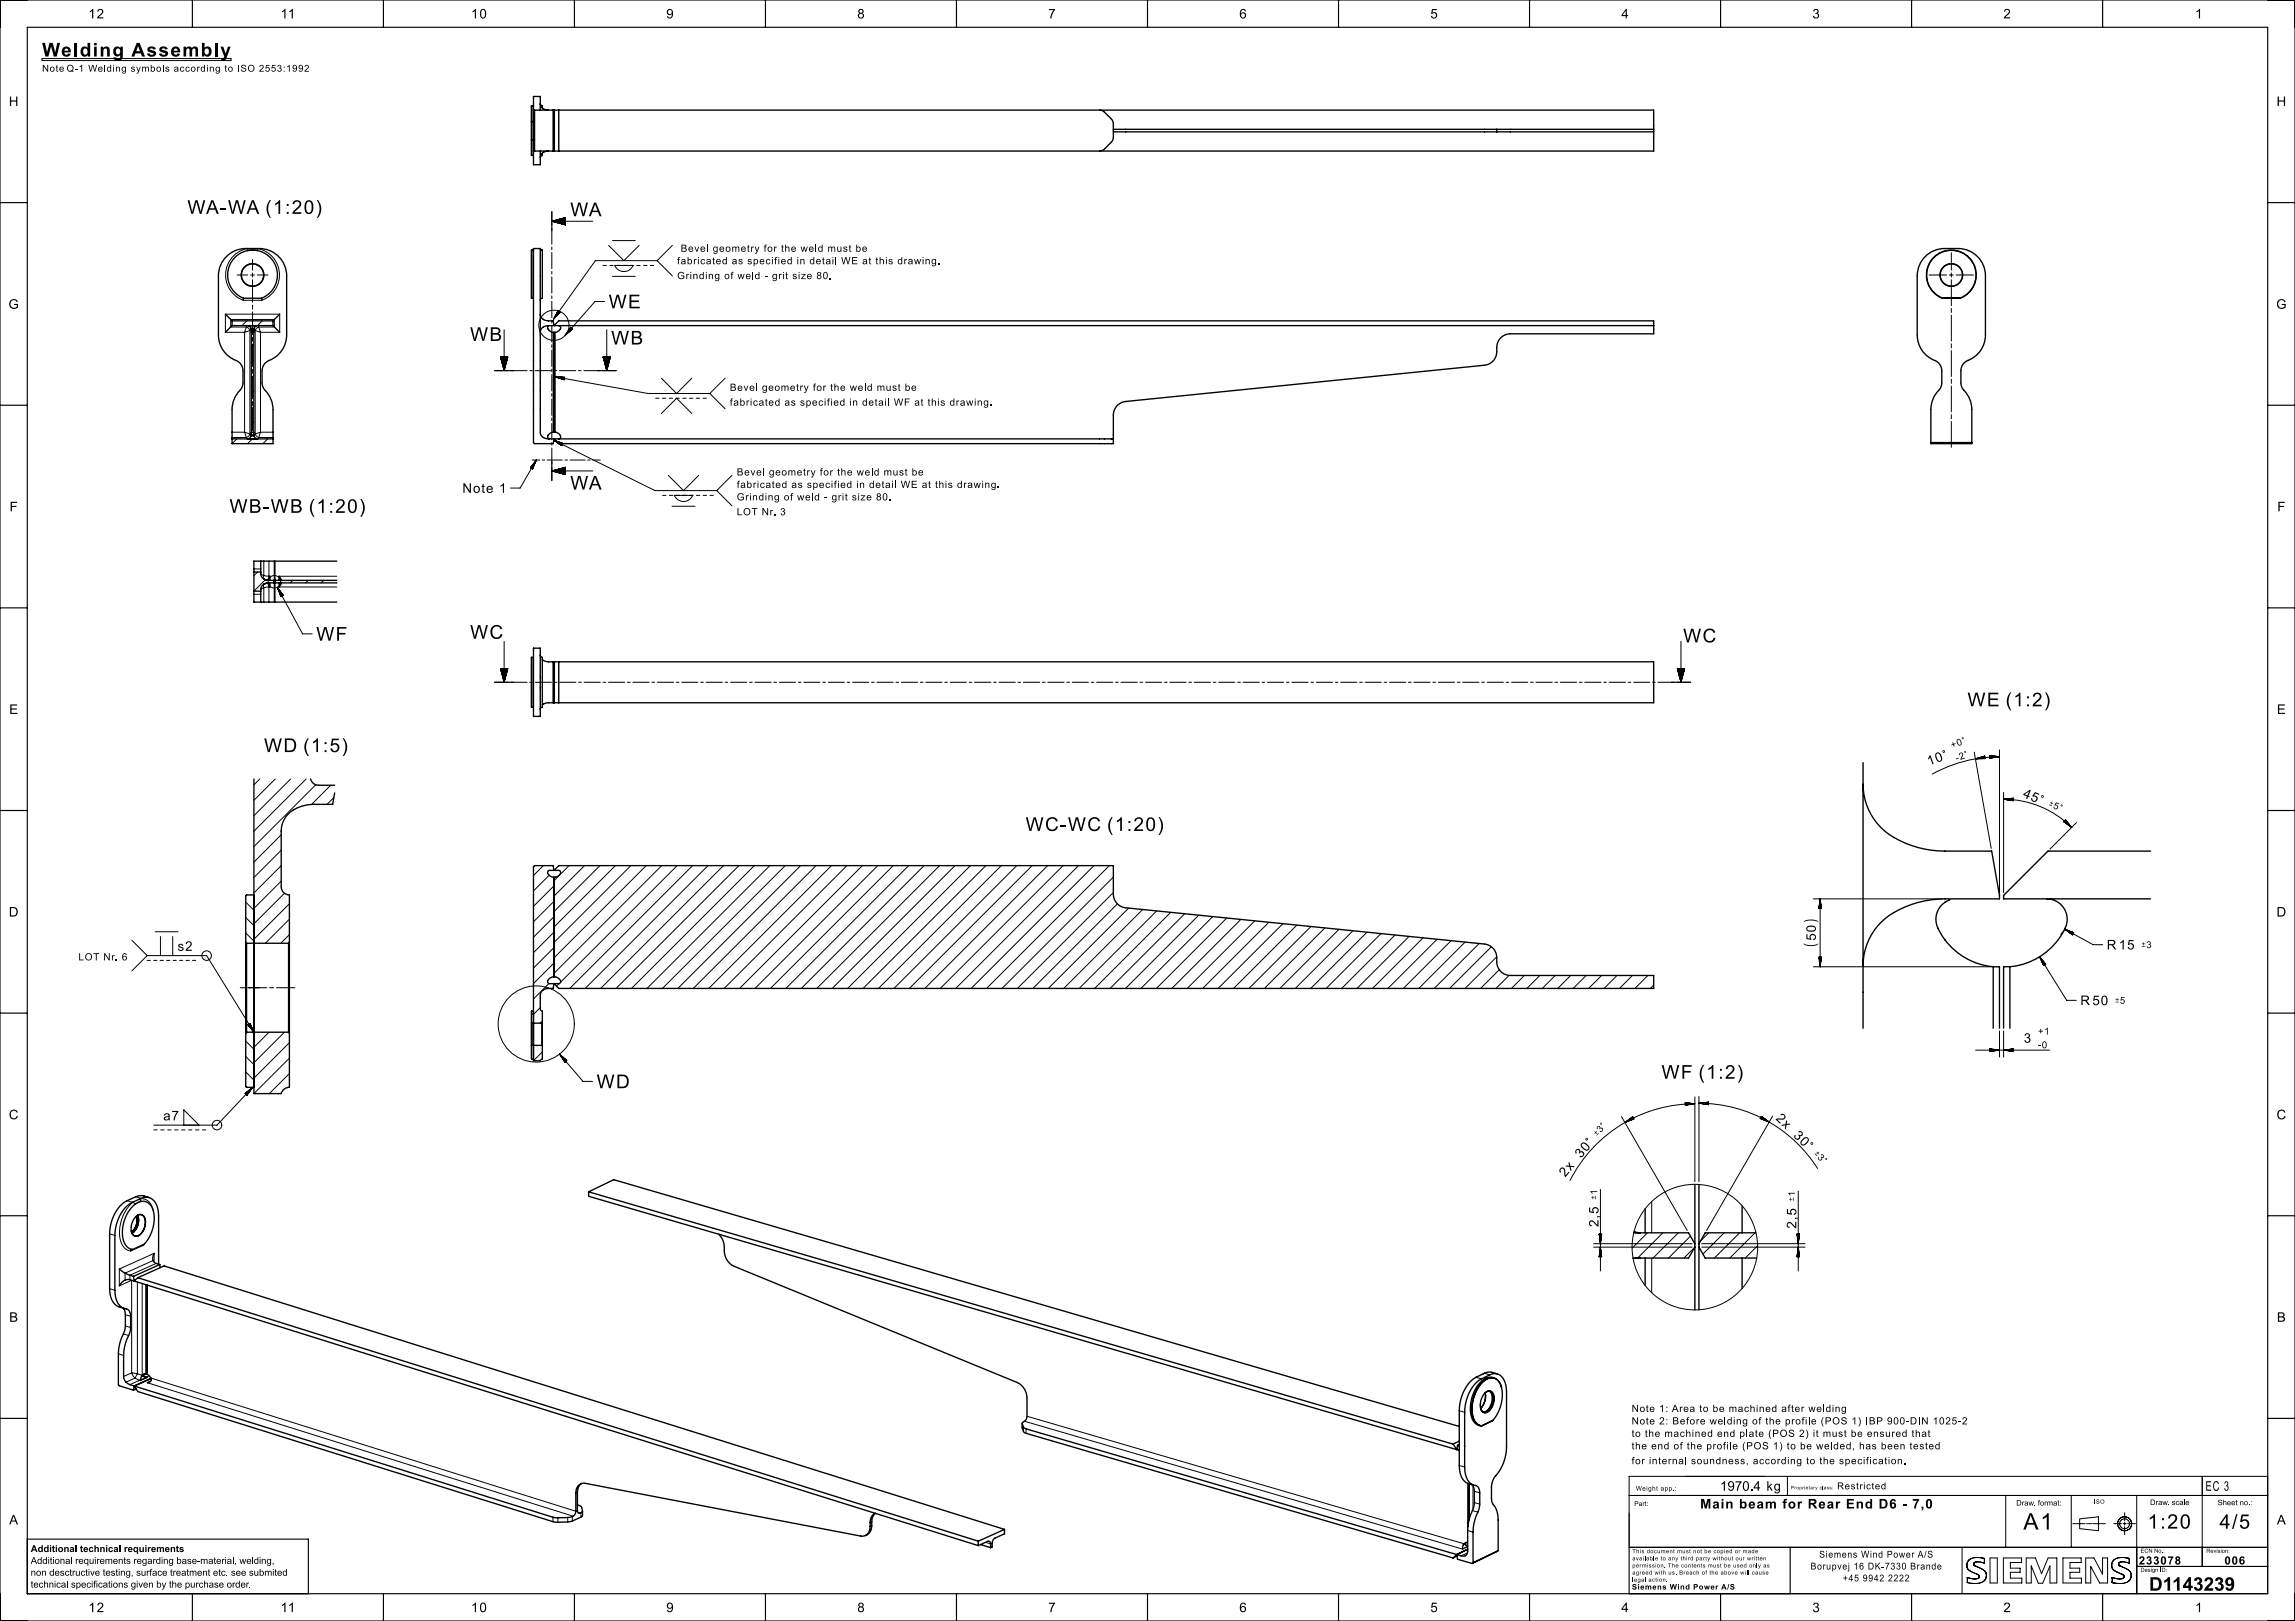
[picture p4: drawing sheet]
<svg xmlns="http://www.w3.org/2000/svg" width="841mm" height="594mm" viewBox="0 0 841 594" stroke-linecap="round" stroke-linejoin="round" font-family="sans-serif">
<defs><g id="words">
<text font-size="8.4" x="741.4" y="560.5">A1</text>
<text font-size="7.5" x="813.3" y="560.2">4/5</text>
<text font-size="7.4" x="787" y="560.1">1:20</text>
<g font-size="7.1">
<text x="172.3" y="234.1">WC</text>
<text x="616.8" y="235.4">WC</text>
<text x="375.8" y="304.5">WC-WC (1:20)</text>
</g>
<g font-size="7">
<text x="15.4" y="20.7">Welding Assembly</text>
<text x="68.7" y="78.4">WA-WA (1:20)</text>
<text x="209" y="79.2">WA</text>
<text x="223" y="113">WE</text>
<text x="172.3" y="124.9">WB</text>
<text x="224" y="126.2">WB</text>
<text x="209" y="179.4">WA</text>
<text x="84.1" y="187.9">WB-WB (1:20)</text>
<text x="115.9" y="234.8">WF</text>
<text x="721" y="258.8">WE (1:2)</text>
<text x="96.8" y="275.6">WD (1:5)</text>
<text x="608.8" y="395.3">WF (1:2)</text>
<text x="218.6" y="398.8">WD</text>
</g>
<text font-size="6.9" x="787.5" y="582.9">D1143239</text>
<g font-size="5">
<text x="808.2" y="546.3">EC 3</text>
<text x="623" y="552.8">Main beam for Rear End D6 - 7,0</text>
</g>
<g font-size="4.9">
<text x="32.4" y="6.8">12</text>
<text x="102.8" y="6.8">11</text>
<text x="172.6" y="6.8">10</text>
<text x="244.1" y="6.8">9</text>
<text x="314.1" y="6.8">8</text>
<text x="384.1" y="6.8">7</text>
<text x="454.1" y="6.8">6</text>
<text x="524.1" y="6.8">5</text>
<text x="594.1" y="6.8">4</text>
<text x="664.1" y="6.8">3</text>
<text x="734.1" y="6.8">2</text>
<text x="804.4" y="6.8">1</text>
<text x="3.2" y="38.9">H</text>
<text x="834.2" y="38.9">H</text>
<text x="3.1" y="113.2">G</text>
<text x="834.1" y="113.2">G</text>
<text x="169.4" y="180.6">Note 1</text>
<text x="3.5" y="187.4">F</text>
<text x="834.5" y="187.4">F</text>
<text x="3.4" y="261.6">E</text>
<text x="834.4" y="261.6">E</text>
<text x="706.9" y="280.6" transform="rotate(-20 706.9 280.6)">10</text>
<text x="741" y="292" transform="rotate(23 741 292)">45</text>
<text x="3.2" y="335.9">D</text>
<text x="834.2" y="335.9">D</text>
<text x="772" y="347.9">R 15</text>
<text x="65" y="348.4">s2</text>
<text x="762.3" y="368.3">R 50</text>
<text x="741.6" y="382.1">3</text>
<text x="3.2" y="410.2">C</text>
<text x="59.6" y="410.5">a7</text>
<text x="650.5" y="410.1" transform="rotate(44 650.5 410.1)">2x</text>
<text x="834.2" y="410.2">C</text>
<text x="656.9" y="416.4" transform="rotate(44 656.9 416.4)">30</text>
<text x="579.3" y="424.6" transform="rotate(-50 579.3 424.6)">30</text>
<text x="573.5" y="431.5" transform="rotate(-50 573.5 431.5)">2x</text>
<text x="585.8" y="449.6" transform="rotate(-90 585.8 449.6)">2,5</text>
<text x="658.3" y="450.2" transform="rotate(-90 658.3 450.2)">2,5</text>
<text x="3.4" y="484.4">B</text>
<text x="834.4" y="484.4">B</text>
<text x="630.3" y="546.3">1970.4 kg</text>
<text x="3.4" y="558.6">A</text>
<text x="834.4" y="558.6">A</text>
<text x="32.4" y="590.8">12</text>
<text x="102.8" y="590.8">11</text>
<text x="172.6" y="590.8">10</text>
<text x="244.1" y="590.8">9</text>
<text x="314.1" y="590.8">8</text>
<text x="384.1" y="590.8">7</text>
<text x="454.1" y="590.8">6</text>
<text x="524.1" y="590.8">5</text>
<text x="594.1" y="590.8">4</text>
<text x="664.1" y="590.8">3</text>
<text x="734.1" y="590.8">2</text>
<text x="804.4" y="590.8">1</text>
</g>
<g font-size="4.4">
<text x="712.6" y="278.5" transform="rotate(-20 712.6 278.5)">°</text>
<text x="746.7" y="294.4" transform="rotate(23 746.7 294.4)">°</text>
<text x="583.3" y="419.9" transform="rotate(-50 583.3 419.9)">°</text>
<text x="661.3" y="420.7" transform="rotate(44 661.3 420.7)">°</text>
</g>
<g font-size="4.2">
<text x="783.7" y="573.3">233078</text>
<text x="815.1" y="573.3">006</text>
</g>
<g font-size="3.7">
<text x="249.3" y="92.3">Bevel geometry for the weld must be</text>
<text x="248.1" y="96.8">fabricated as specified in detail WE at this drawing.</text>
<text x="248.1" y="102.3">Grinding of weld - grit size 80.</text>
<text x="267.5" y="143.2">Bevel geometry for the weld must be</text>
<text x="267.5" y="148.7">fabricated as specified in detail WF at this drawing.</text>
<text x="270" y="174.2">Bevel geometry for the weld must be</text>
<text x="270" y="178.8">fabricated as specified in detail WE at this drawing.</text>
<text x="270" y="183.4">Grinding of weld - grit size 80.</text>
<text x="270" y="188.8">LOT Nr. 3</text>
<text x="28.7" y="351.9">LOT Nr. 6</text>
<text x="597.9" y="517.4">Note 1: Area to be machined after welding</text>
<text x="597.9" y="522">Note 2: Before welding of the profile (POS 1) IBP 900-DIN 1025-2</text>
<text x="597.9" y="526.5">to the machined end plate (POS 2) it must be ensured that</text>
<text x="597.9" y="531.1">the end of the profile (POS 1) to be welded, has been tested</text>
<text x="597.9" y="536.5">for internal soundness, according to the specification.</text>
</g>
<g font-size="3.6">
<text x="15.4" y="26.3">NoteQ-1 Welding symbols according to ISO 2553:1992</text>
<text x="666.6" y="570.8">Siemens Wind Power A/S</text>
</g>
<g font-size="3.5">
<text x="715.3" y="274.3" transform="rotate(-20 715.3 274.3)">+0</text>
<text x="717" y="279" transform="rotate(-20 717 279)">-2</text>
<text x="746.8" y="379.1">+1</text>
<text x="746.8" y="384.1">-0</text>
<text x="673.1" y="545.8">Restricted</text>
<text x="11.3" y="568.7">Additional technical requirements</text>
<text x="11.3" y="573.1">Additional requirements regarding base-material, welding,</text>
<text x="663.5" y="575.1">Borupvej 16 DK-7330 Brande</text>
<text x="11.3" y="577.4">non desctructive testing, surface treatment etc. see submited</text>
<text x="11.3" y="581.8">technical specifications given by the purchase order.</text>
<text x="675.3" y="579.5">+45 9942 2222</text>
</g>
<g font-size="3.1">
<text x="719.5" y="272.7" transform="rotate(-20 719.5 272.7)">°</text>
<text x="720.4" y="277.7" transform="rotate(-20 720.4 277.7)">°</text>
<text x="750.5" y="295.4" transform="rotate(23 750.5 295.4)">±5°</text>
<text x="784.7" y="347.4">±3</text>
<text x="775" y="367.8">±5</text>
<text x="585.4" y="416.6" transform="rotate(-50 585.4 416.6)">±3°</text>
<text x="664.5" y="423.1" transform="rotate(44 664.5 423.1)">±3°</text>
<text x="585.3" y="439.6" transform="rotate(-90 585.3 439.6)">±1</text>
<text x="657.8" y="440.2" transform="rotate(-90 657.8 440.2)">±1</text>
</g>
<g font-size="2.8">
<text x="738.8" y="551.7">Draw. format:</text>
<text x="787.9" y="551.5">Draw. scale</text>
<text x="812.6" y="551.6">Sheet no.:</text>
<text x="598" y="582.5">Siemens Wind Power A/S</text>
</g>
<g font-size="2.4">
<text x="598.9" y="551.9">Part:</text>
<text x="599.5" y="546.3">Weight app.:</text>
</g>
<g font-size="2.1">
<text x="767" y="551">ISO</text>
<text x="598.2" y="569.2">This document must not be copied or made</text>
<text x="784.4" y="569">ECN No.:</text>
<text x="808.5" y="569">Revision:</text>
<text x="598.2" y="571.8">available to any third party without our written</text>
<text x="598.2" y="574.4">permission. The contents must be used only as</text>
<text x="784.4" y="576">Design ID:</text>
<text x="598.2" y="577">agreed with us. Breach of the above will cause</text>
<text x="598.2" y="579.6">legal action.</text>
</g>
<text font-size="1.7" x="656.2" y="545.8">Proprietary class:</text>
</g></defs>
<g fill="none" stroke="#000" stroke-width=".37">
<path d="M15.4 21.5h69.2v.7h-69.2zM202.2 77.6v3M206.6 79.9h.6M207 79.8h.2M90.8 91.8l-.1-.7a9.9 9.9 0 0 0-8 8.8 9.9 9.9 0 0 0 6.4 10.1h6.9a9.9 9.9 0 0 0 6.4-10.1 9.9 9.9 0 0 0-8-8.8l-.1 .7M92.5 95.1v3.9M202.2 81.6v.9M202.2 83.5v6M202.2 90.5v1M202.2 92.5v6M202.2 99.5v1M202.2 81.1h15"/>
<path d="M202.2 81.1l5-1.4v2.7zM202.4 81.1h4.8M202.4 81h4.8M202.8 81.2h4.4M202.8 80.9h4.4M203.2 81.3h4M203.2 80.8h4M203.5 81.4h3.7M203.5 80.7h3.7M203.9 81.5h3.3M203.9 80.6h3.3M204.1 80.6h3.1"/>
<path d="M204.3 81.6h2.9M204.5 81.7h2.7M204.5 80.5h2.7M204.9 81.8h2.3M204.9 80.4h2.3M205.2 81.9h2M205.2 80.3h2M205.6 82h1.6M205.6 80.2h1.6M205.8 80.1h1.4M206 82.1h1.2M206.2 82.1h1"/>
<path d="M206.2 80h1M206.6 82.2h.6M207 82.3h.2M221 97.3h1.2M223 89.9l5.6 5.6 5.6-5.6M223.4 97.3h1.3M224.4 88.2h8.4M232.1 97.3h-6.8a3.6 3.6 0 0 0 3.3 2.2 3.6 3.6 0 0 0 3.4-2.2M233.4 97.3h1.2M235.8 97.3h1.3M238.3 97.3h1.3M240.8 95.5h-22.6l-15.4 21.5"/>
<path d="M240.8 95.5l5.6 5.6M246.4 89.9l-5.6 5.6M715.1 92.6v6.4M86.9 100.8h3.9M90.3 119.8l-.7 2M90.3 119.8l.5 .3 .8 1M90.3 119.8h-5.8v-2.7h16v2.7h-5.7M90.4 117.6l-1.7 1.7M90.6 119.3l-.3 .5M91.8 100.8h1.5M92.5 100v1.5M92.5 102.5v8.3"/>
<path d="M92.5 111.8v1.5M92.5 114.3v8.3M94.3 100.8h3.9M94.5 119.3l.3 .5M94.8 119.8l.7 2M94.8 119.8l-.6 .3-.7 1M96.1 117.6l-1.7 1.7M100 119.3h.1M202.2 101.5v5.9M202.2 108.4v1M202.2 110.4v6M202.2 117.4v1"/>
<path d="M202.2 119.4v5.9M204.5 113.9l.7 .5M204.5 113.9l-1.7 3.1M204.5 113.9l-.2 .4M204.5 114l-.6 1M204.6 114l-1.1 1.6M204.8 114.1l-1.6 2.2M204.9 114.2l-1.8 2.5M205 114.3l-1.7 2.1M205 114.3l-1.1 1.6M205.1 114.3l-.7 1M205.2 114.4l-.3 .3"/>
<path d="M205.2 114.4l-2.4 2.6M209.1 119.9l.7 .6M209.1 119.9l-2 3M209.1 119.9l-.2 .4M209.2 120l-.8 .9M221.5 110.5h-3.5l-10.9 12.4M224.4 101.3h8.4M706.9 100.8h6.4M714.3 100.8h1.5M715.1 100v1.5M715.1 102.5v9.5M715.1 113v1.5"/>
<path d="M715.1 115.5v9.5M716.8 100.8h6.4M89.6 121.8h-7v-6.7h19.9v6.7h-7M89.6 121.8v36.6M91.6 121.1l-2 .7M91.6 121.1v37.9M92.1 120.8l-.5 .3M92.5 123.6v1.5M92.5 126.1v8.3M92.5 135.4v1.5M92.5 137.9v8.2M93 120.8l.5 .3"/>
<path d="M93 137.6l-.9 1M93 132l-.9 .9M93 126.3l-.9 1M93.5 121.1l2 .7M93.5 121.1v37.9M95.5 121.8v36.6M181.2 135.8h3M183.4 130.8h2.7M183.4 130.8l1.3 5M183.4 130.8v.1M183.5 130.8v.5M183.6 130.8v.9"/>
<path d="M183.7 130.8v1.2M183.8 130.8v1.4M183.8 130.8l.1 1.8M183.9 130.8l.1 2.2M184 130.8l.1 2.6M184.1 130.8l.1 2.9M184.2 130.8v3.1M184.3 130.8v3.5M184.4 130.8v3.9M184.5 130.8v4.3M184.6 130.8v4.6M184.7 130.8v4.8"/>
<path d="M184.7 120.8v15M184.9 130.8l-.1 4.6M185 130.8l-.1 4.3M185.1 130.8l-.1 3.9M185.1 130.8v3.5M185.2 135.8h1M185.2 130.8v3.3M185.3 130.8v2.9M185.4 130.8v2.6M185.6 130.8l-.1 2.2M185.7 130.8l-.1 1.8M185.7 130.8v1.4"/>
<path d="M185.8 130.8v1.2M185.9 130.8v.9M186 130.8v.5M186.1 130.8v.1M186.1 130.8l-1.4 5M187.2 135.8h5.9M194.1 135.8h1M196.1 135.8h6M202.2 126.3v1M202.2 128.3v6M202.2 135.3v1M202.2 137.3v5.9"/>
<path d="M203 135.8h1M203.4 138.1l34.1 6.1h22.6M203.4 138.1l3.3 1.1 .2-1M203.4 138.1l3.5 .1M203.4 138.1l3.4 .6M204.1 138.1l2.7 .5M204.5 138.4l2.3 .5-1.9-.3M204.9 138.2l2 .2-1.2-.2M205 135.8h6M205.6 138.8l1.2 .2M206.1 138.2l.8 .1M206.3 139l.4 .1"/>
<path d="M206.9 138.2v.1M209.2 121.1l.5-.6-.8 .8M209.3 120.1l-1.3 1.5M209.3 120.1l-1.5 1.8M209.4 120.2l-2 2.3M209.5 120.3l-1.8 2M209.6 120.4l-1.3 1.4M209.8 120.5v.1M209.8 120.5l-2.7 2.4M212 135.8h1M213.9 135.8h6M220.9 135.8h1"/>
<path d="M221 130.8h2.7l-1.4 5zM221 130.8l.1 .3M221.1 130.8l.1 .7M221.2 130.8l.1 1M221.3 130.8l.1 1.4M221.4 130.8v1.6M221.5 130.8v2M221.6 130.8v2.4M221.7 130.8v2.7M221.8 130.8v3.1M221.9 130.8v3.3M221.9 130.8l.1 3.7"/>
<path d="M222 130.8l.1 4.1M222.1 130.8l.1 4.5M222.2 130.8l.1 4.8M222.3 120.8v15M222.4 130.8v4.8M222.5 130.8v4.5M222.6 130.8v4.1M222.7 130.8v3.7M222.8 130.8v3.3M222.9 135.8h2.9M222.9 130.8l-.1 3.1M223 130.8v2.7"/>
<path d="M223.1 130.8v2.4M223.2 130.8v2M223.3 130.8v1.6M223.4 130.8l-.1 1.4M223.5 130.8l-.1 1M223.6 130.8l-.1 .7M223.7 130.8l-.1 .3M242.3 138.6l5.6 5.6 5.6-5.6M265.7 138.6l-5.6 5.6M715.1 126v1.5M715.1 128.5v9.5M715.1 139v1.5"/>
<path d="M85 158.4h4.6M89.6 158.4l2 .6M89.6 158.4l.7 1.9M91.6 159l.5 .3M91.6 159l-.3 .6-1 .7M92.5 147.1v1.5M92.5 149.6v8.3M93 154.6l-.9 .9M93 149l-.9 .9M93 143.3l-.9 .9M93.5 159l.7 1.1 .6 .2M93.5 159l-.5 .3"/>
<path d="M95.5 158.4l-2 .6M95.5 158.4l-.7 1.9M95.5 158.4h4.5M202.2 144.2v1M202.2 146.2v6M202.2 153.2v1M202.2 155.2v5.9M240.3 145.9h1.2M242.3 151.5l5.6-5.6 5.6 5.6M242.8 145.9h1.2M245.2 145.9h1.3M247.7 145.9h1.3"/>
<path d="M250.2 145.9h1.2M252.7 145.9h1.2M255.1 145.9h1.3M257.6 145.9h1.3M260.1 144.2l5.6 5.6M715.1 141.5v9.4M715.1 151.9v1.5M715.1 154.4v9.5M85 160.3h5.3M86.8 160.8l-1.8 1.8M90.3 160.3l.3 .5M92.4 160.8l-1.7 1.8"/>
<path d="M94.8 160.3l-.3 .5M94.8 160.3h5.2M98.1 160.8l-1.7 1.8M194.6 171l-.2 .4M195 168.6h2.8M195.1 170.4l-.6 1M195.2 171.8h.1M195.5 171.1l-.4 .7M195.8 170.4l-.8 1.3M195.8 169.5l-1.2 2 .8-1.4M195.9 170l-.9 1.7M196.2 169.3l-1.3 2.4"/>
<path d="M196.3 168.9l-1.6 2.7M196.5 168.6l-5.9 10.2h-3.5M196.5 168.6l-2.1 2.8M196.5 168.6l-1.3 3.2-.8-.4M198.7 168.6h.9M200.5 168.6h5.6M202.2 162.1v1M202.2 164.1v6M202.2 171.1v1M202.2 173.1v3M202.2 172.6h15M202.2 172.6l5 1.3"/>
<path d="M202.4 172.5h4.8M202.6 172.7h4.6M202.8 172.4h4.4M202.9 161.3l37.1 18.5h22.6M202.9 161.3l3 2M202.9 161.3l3.4 1.2M203 172.8h4.2M203.2 172.3h4M203.3 161.4l2.8 1.4M203.4 172.9h3.8M203.4 172.3h3.8M203.5 172.9h3.7"/>
<path d="M203.6 161.8l2.4 1.2M203.7 161.6l2.4 1.1M203.7 172.2h3.5M203.9 173h3.3M204.1 172.1h3.1M204.2 162.2l1.8 .9M204.3 173.1h2.9M204.4 161.8l1.8 .9M204.5 172h2.7M204.7 173.2h2.5M204.9 162.6l1 .6M204.9 171.9h2.3"/>
<path d="M205.1 173.3h2.1M205.1 171.8h2.1M205.1 162.1l1.1 .5M205.2 173.4h2M205.4 171.7h1.8M205.5 163.1l.4 .1M205.6 173.5h1.6M205.8 171.6h1.4M205.8 163.3h.1M205.9 162.3l.4 .2M206 173.6h1.2M206.2 171.5h1"/>
<path d="M206.3 162.5l-.4 .8M206.4 173.7h.8M206.6 171.4h.6M206.8 173.8h.4M206.8 171.4h.4M207 173.8h.2M207 168.6h1M207.1 171.3h.1M207.2 171.2v2.7M207.2 171.2l-5 1.4M208.9 168.6h5.5M215.4 168.6h.9"/>
<path d="M217.2 168.6h2.8M244.9 174.2l5.6 5.6 5.6-5.6M262.6 179.8l5.6 5.6M268.2 174.2l-5.6 5.6M242.8 181.5h1.3M245.3 181.5h1.2M246.3 185.5h8.4M253.8 181.5a3.6 3.6 0 0 1-3.3 2.3 3.6 3.6 0 0 1-3.4-2.3h6.9M255.2 181.5h1.2M257.7 181.5h1.2M260.2 181.5h1.2M93 217.8h2.5"/>
<path d="M93 208.5h2.5M94.4 209.6l-1.4 1.4M95.5 210.2l1.2 .7M96.7 210.9v1.3M96.7 214.1v1.3M96.7 215.4l-1.2 .6M96.7 210.9l1.8 .3M96.7 205.6v5.3M96.7 215.4v5.2M97.3 212.4l-4.3 4.2M98.5 211.2v.6M98.5 214.5v.6"/>
<path d="M98.5 215.1l-1.8 .3M98.5 205.6v5.6M98.5 215.1v5.5M98.5 211.2h.5v1.5M99 213.6v1.5h-.5M101.6 215.2l9.3 17.1h3.5M101.6 215.2l1.3 3.3M101.6 215.2l2.1 2.9M101.8 215.6l1.4 2.7M101.9 215.5l1.5 2.8M102.1 216.3l1 2.1M102.3 215.1h21.1"/>
<path d="M102.3 211.2h21.1M102.3 216.2l1.1 2M102.3 217l.7 1.4M102.6 217.8l.4 .7M102.8 216.8l.7 1.4M102.9 218.5h.1M103.2 217.4l.4 .7M103.7 218.1h.1M103.7 218.1l-.8 .4M107.3 212.7l-.9 .9M112.9 212.7l-.9 .9M118.6 212.7l-.9 .9"/>
<path d="M123.4 213.5l-.1 .1M184.7 235v15M616 235v15M181.2 250h3M183.4 245h2.7M183.4 245l1.3 5M183.4 245v.1M183.5 245v.5M183.6 245v.8M183.7 245v1.2M183.8 245v1.4M183.8 245l.1 1.8"/>
<path d="M183.9 245l.1 2.2M184 245l.1 2.5M184.1 245l.1 2.9M184.2 245v3.1M184.3 245v3.5M184.4 245v3.9M184.5 245v4.3M184.6 245v4.6M184.7 245v4.8M184.9 245l-.1 4.6M185 245l-.1 4.3M185.1 245l-.1 3.9"/>
<path d="M185.1 245v3.5M185.2 250h1M185.2 245v3.3M185.3 245v2.9M185.4 245v2.5M185.6 245l-.1 2.2M185.7 245l-.1 1.8M185.7 245v1.4M185.8 245v1.2M185.9 245v.8M186 245v.5M186.1 245v.1"/>
<path d="M186.1 245l-1.4 5M187.2 250h6M194.2 250h1M196.1 250h6M203.1 250h1M205.1 250h6M212 250h1M214 250h6M221 250h1M223 250h5.9M229.9 250h1M231.9 250h6"/>
<path d="M238.9 250h1M240.9 250h5.9M247.8 250h1M249.8 250h6M256.8 250h1M258.8 250h5.9M265.7 250h1M267.7 250h6M274.7 250h.9M276.6 250h6M283.6 250h1M285.6 250h5.9"/>
<path d="M292.5 250h1M294.5 250h6M301.5 250h1M303.5 250h5.9M310.4 250h1M312.4 250h6M319.4 250h1M321.4 250h5.9M328.3 250h1M330.3 250h6M337.3 250h1M339.2 250h6"/>
<path d="M346.2 250h1M348.2 250h6M355.1 250h1M357.1 250h6M364.1 250h1M366.1 250h5.9M373 250h1M375 250h6M382 250h1M384 250h5.9M390.9 250h1M392.9 250h6"/>
<path d="M399.9 250h1M401.9 250h5.9M408.8 250h1M410.8 250h6M417.8 250h.9M419.7 250h6M426.7 250h1M428.7 250h5.9M435.6 250h1M437.6 250h6M444.6 250h1M446.6 250h5.9"/>
<path d="M453.5 250h1M455.5 250h6M462.5 250h1M464.5 250h5.9M471.4 250h1M473.4 250h6M480.4 250h1M482.3 250h6M489.3 250h1M491.3 250h6M498.2 250h1M500.2 250h6"/>
<path d="M507.2 250h1M509.2 250h5.9M516.1 250h1M518.1 250h6M525.1 250h1M527.1 250h5.9M534 250h1M536 250h6M543 250h1M545 250h5.9M551.9 250h1M553.9 250h6"/>
<path d="M560.9 250h.9M562.8 250h6M569.8 250h1M571.8 250h5.9M578.7 250h1M580.7 250h6M587.7 250h1M589.7 250h5.9M596.6 250h1M598.6 250h6M605.6 250h1M607.6 250h5.9"/>
<path d="M614.5 250h1M614.6 245h2.7M614.6 245l1.4 5M614.7 245v.1M614.7 245v.3M614.8 245v.7M614.9 245v1M615 245v1.4M615.1 245v1.8M615.2 245v2M615.2 245l.1 2.4M615.3 245l.1 2.7"/>
<path d="M615.4 245l.1 3.1M615.5 245l.1 3.5M615.6 245v3.7M615.7 245v4.1M615.8 245v4.4M615.9 245v4.8M616.1 245v4.6M616.2 245l-.1 4.4M616.3 245l-.1 4.1M616.4 245l-.1 3.7M616.5 245l-.1 3.3M616.5 250h3"/>
<path d="M616.5 245v2.9M616.6 245v2.7M616.7 245v2.4M616.9 245l-.1 2M617 245l-.1 1.6M617.1 245l-.1 1.2M617.1 245v.8M617.2 245v.7M617.3 245v.3M617.3 245l-1.3 5M723.5 275.6l6.2 35.3M723.9 278.1l-7.5 1.9-4.8 1.9-3.5 1.8"/>
<path d="M724.3 278l3-.5-3.4 .6M726.6 278l.8-.1-1.6 .1M726.9 277.2l.4-.1-1.2 .3M727.3 277.3l-1.5 .2M727.3 277.4l-2.3 .3M727.4 277.6l-2.7 .4M727.4 277.7l-2 .3M727.4 278h.1M727.4 278l-3.5 .1M727.4 278l-.1-.9-3.4 1M729.2 277.2h2.4M729.2 276.9h.1"/>
<path d="M729.6 277.8h-.4M730 277h-.8l1.6 .1M730.8 277.6l-1.6 .1h.8M731.6 277.5l-2.4 .1M731.9 277.2l-2.7 .1M732.7 277.3l-4.9 .2-3.9 .6M732.7 277.3l-3.5-.4v.9M732.7 277.3l-3.5 .5M732.7 277.3l-3.5 .1h3.1M732.7 274.8v52.3M95.2 285.5l-2.2 2.1M100.9 285.5l-7.9 7.8"/>
<path d="M106.5 285.5l-13.5 13.4M112.2 285.5l-19.2 19.1M115.7 287.6l-22.7 22.6M121.2 287.7l-7.1 7.1M122.3 292.3l-2.4 2.4M734.2 292.9a35.3 35.3 0 0 1 24.9 10.3M734.2 290.4v36.7M734.2 292.9l3.5 .5M734.2 292.9l3.5 .1M734.6 292.8l3.1 .1M735 293l2.7 .1M735.4 292.8h2.3"/>
<path d="M735.8 293.1l1.9 .2-1.2-.1M736.5 292.6l1.2 .1h-1.9M736.9 293.3h.8M737.3 292.5l.4 .1M737.7 293.4h.1M737.7 292.5v.9M737.7 292.5l-3.5 .4M103 317.2l-10 10M103 311.5l-10 10M103 305.9l-10 10M199.1 317.2l-3.6 3.6M208.5 317.2l-5.4 5.4"/>
<path d="M214.2 317.2l-11.1 11.1M219.9 317.2l-16.8 16.7M225.5 317.2l-22.4 22.4M231.2 317.2l-28.1 28M236.8 317.2l-33.7 33.7M242.5 317.2l-39.4 39.3M248.1 317.2l-42.7 42.7M253.8 317.2l-45 45M259.5 317.2l-45 45M265.1 317.2l-45 45M270.8 317.2l-45 45M276.4 317.2l-45 45"/>
<path d="M282.1 317.2l-45 45M287.7 317.2l-45 45M293.4 317.2l-45 45M299 317.2l-45 45M304.7 317.2l-45 45M310.4 317.2l-45 45M316 317.2l-45 45M321.7 317.2l-45 45M327.3 317.2l-45 45M333 317.2l-45 45M338.6 317.2l-45 45M344.3 317.2l-45 45"/>
<path d="M350 317.2l-45 45M355.6 317.2l-45 45M361.3 317.2l-45 45M366.9 317.2l-45 45M372.6 317.2l-45 45M378.2 317.2l-45 45M383.9 317.2l-45 45M389.6 317.2l-45 45M395.2 317.2l-45 45M400.9 317.2l-45 45M406.5 317.2l-45 45M756.3 301.1l2.8 2.1"/>
<path d="M756.3 301.1h.1M756.4 301l1.2 1.1M756.5 300.9l1.7 1.6M756.5 300.9l2.3 2.1M756.6 300.8l2.5 2.4M756.6 301.4l-.3-.3 .6 .5M756.8 300.6l1.1 1.1M756.9 300.5l.5 .6M756.9 300.5h.1M756.9 300.5l2.2 2.7M756.9 300.5l-.6 .6M758.2 302l-1.5-1.4 2 2"/>
<path d="M760.9 301.4l-9.7 9.8M90 330.6l3 3M90 336.2l3 3M103 322.9l-10 10M104.2 327.3l-11.2 11.2M106 336.8l-8.8 8.8M106 331.2l-13 13M201.2 320.7l-5.7 5.8M203 335.9l-7.5 7.5M203 330.3l-7.5 7.5M203 324.6l-7.5 7.5M408 327.1l-35.2 35.1"/>
<path d="M408 321.4l-40.8 40.8M409.5 331.2l-31 31M413.6 332.8l-29.4 29.4M418.7 333.3l-28.9 28.9M423.9 333.8l-28.4 28.4M429 334.3l-27.9 27.9M434.1 334.8l-27.3 27.4M439.3 335.4l-26.9 26.8M444.4 335.9l-26.3 26.3M449.6 336.4l-25.8 25.8M454.7 336.9l-25.3 25.3M459.8 337.4l-24.7 24.8"/>
<path d="M465 338l-24.3 24.2M470.1 338.5l-23.7 23.7M475.2 339l-23.2 23.2M480.4 339.5l-22.7 22.7M664.5 329.4h47.2M666.5 332.9h.9M666.6 332.5v.4M666.7 331.7v1.2M666.8 330.9v2M666.9 330.2v2.7M666.9 329.8v3.1M667 329.4v24.9"/>
<path d="M667 329.4l-.5 3.5M667 329.4l.4 3.5M667.1 330.2v2.7M667.2 330.9v2M667.3 331.7v1.2M667.4 332.5v.4M667.4 332.9h.1M48.3 344.6l5.6 5.6M53.9 350.2h21.8l17.3 28M53.9 350.2l-5.6 5.6M53.9 351.9h1.2M56.3 351.9h1.2"/>
<path d="M56.8 341.4h8.4M58.7 351.9h1.2M58.8 343.2v7M61.1 351.9h1.1M63.3 343.2v7M63.4 351.9h1.2M65.8 351.9h1.2M68.2 351.9h1.2M70.6 351.9h1.1M90 341.9l3 3M106 342.5l-3.1 3.1M203 352.9l-7.5 7.5"/>
<path d="M203 347.3l-7.5 7.5M203 341.6l-7.5 7.5M485.5 340l-22.1 22.2M490.7 340.5l-21.7 21.7M495.8 341.1l-21.1 21.1M500.9 341.6l-20.6 20.6M506.1 342.1l-20.1 20.1M511.2 342.6l-19.6 19.6M516.3 343.1l-19 19.1M521.5 343.7l-18.5 18.5M526.6 344.2l-18 18M531.8 344.7l-17.5 17.5"/>
<path d="M536.9 345.2l-17 17M542 345.7l-16.4 16.5M546.5 346.9l-15.3 15.3M548.5 350.6l-11.6 11.6M549.4 355.3l-6.9 6.9M553 357.4l-4.8 4.8M558.6 357.4l-4.7 4.8M564.3 357.4l-4.8 4.8M569.9 357.4l-4.7 4.8M575.6 357.4l-4.8 4.8M581.2 357.4l-4.7 4.8M586.9 357.4l-4.8 4.8"/>
<path d="M592.6 357.4l-4.8 4.8M598.2 357.4l-4.7 4.8M603.9 357.4l-4.8 4.8M664.5 354.3h64.9M666.5 350.8h.9M666.5 350.8l.5 3.5M666.5 350.8l.1 .4M666.6 350.8l.1 1.2M666.7 350.8l.1 1.9M666.8 350.8l.1 2.7M666.9 350.8v3.1M667.1 350.8v2.7"/>
<path d="M667.2 350.8v1.9M667.3 350.8v1.2M667.4 350.8v.4M667.4 350.8h.1M667.4 350.8l-.4 3.5M747.4 350.6l9.9 16h3.5M747.4 350.6l1.5 3.2M747.4 350.6l2.2 2.7M747.6 351l1.6 2.6M747.9 351.7l1.2 2M747.9 351.2l1.4 2.3M748.2 352.4l.8 1.3"/>
<path d="M748.4 352.7l.5 1.1-.2-.4M748.4 351.8l1 1.7M748.6 352.1l.9 1.3M748.9 353.8h.1M749.1 352.7l.5 .7M749.6 353.3h.1M749.6 353.3l-.7 .5M756.3 341l-1.2 1.4M756.6 340.5l10.4 5.7h3.5M756.6 340.5l2.8 2.1M756.6 340.5l3.3 1.3M756.9 340.7l2.7 1.5"/>
<path d="M757.3 340.8l2.4 1.3M757.5 341.2l2 1.2-1.3-.8M757.7 340.9l2.1 1.1M758.4 341.2l1.4 .7M758.8 342.1l.7 .4M759.1 342.3l.3 .3M759.1 341.5l.8 .3M759.9 341.7v.1M759.9 341.8l-.5 .8M88 361.9h1.8M90.8 361.9h1.5M90.8 375.5l2.2 2.7"/>
<path d="M90.8 375.5l.3 .3M90.9 375.5l.7 .9M91 375.4l1.1 1.6M91 361.9h6.8M91.1 375.3l1.5 2.3M91.2 375.3l1.8 2.9M91.3 375.2l1.4 2.3M91.4 375.2l1 1.6M91.5 375.1l.6 1M91.6 375.1l.2 .3M91.6 375h.1M91.6 375l1.4 3.2"/>
<path d="M91.6 375l-.8 .5M92.5 378.2l.5 .6M93.3 361.9h1.7M98.6 378.2l-5.6 5.6M98.8 361.9h1.5M101.3 361.9h6.7M104.2 378.2l-11.2 11.2M194.7 371.2l.8 .7M198 369.2l-2.5 2.5M198.7 374.1l-.8 .8M201.2 360.4l-5.7 5.7M204.9 360.4l-.9 1"/>
<path d="M606 361l-1.2 1.2M732.7 377.8v9.5M734.2 377.8v9.5M90 381.5l3 3M90 387.1l3 3M90 392.8l3 3M91.1 399.7l-1.1 1.1M91.7 399.2l-1.7 1.6M91.9 399.4l-1.6 1.7M92.3 398.7l-2.2 2.2M92.4 398.8l-2.2 2.2M92.6 398.4l-13.1 13.9h-23.1"/>
<path d="M92.6 398.4l-2.8 2.3M92.6 398.4l-2.1 2.9M106 393.4l-7.3 7.3M106 387.7l-13 13M106 382.1l-13 13M195.3 383.1l.2 .1M198.7 385.4l-3.2 3.3M205.1 386.3l8.5 10h3.5M205.1 386.3l1.9 2.9M205.1 386.3l2.6 2.3M205.3 386.5l2.1 2.4M205.5 386.9l1.8 2.1"/>
<path d="M205.7 387.2l1.4 1.9-1-1.2M205.9 387l1.6 1.8M206.5 387.6l1 1.2M206.5 388.5l.5 .7M207 389.2h.1M207.1 388.1l.5 .6M207.4 388.3l.2 .4M207.7 388.6l-.7 .6M724 384.8h27M729.2 384.4l3.5 .4-3.5 .5zM729.2 384.4h.1M729.2 384.4h.4"/>
<path d="M729.2 384.5h1.2M729.2 384.6h2M729.2 384.7h2.7M729.2 384.9h3.1M729.6 385.2l-.4 .1M730.4 385.1l-1.2 .1M731.2 385l-2 .1M731.9 384.9l-2.7 .1M734.2 384.8l3.5-.4v.9zM734.6 384.9h3.1M735 384.7h2.7M735 384.9h2.7"/>
<path d="M735.8 384.6h1.9M735.8 385h1.9M736.5 384.5h1.2M736.5 385.1h1.2M737.3 384.4h.4M737.3 385.2h.4M737.7 384.4h.1M56.4 414h1.2M58.9 414h1.3M61.4 414h1.3M64 414h1.3M66.5 414h1.3"/>
<path d="M67.4 412.3v-5.6l5.6 5.6M69.1 414h1.3M71.6 414h1.3M74.2 414h1.2M89.8 400.7l.7 .6M89.9 400.7h.1M90.5 400.2l-.6 .5M90.5 401.3h.1M91 400.7l-.6 .5M91.4 400l-1 1.2M594.2 409.2l24.1 41.7M595.4 411.3a51.3 51.3 0 0 0-20.1 21.3"/>
<path d="M596.4 410.6l2-1.1-2.3 1.4M598.3 409.2l.4 .8M598.3 409.2l-2.9 2.1M598.3 409.2v.1M598.3 409.3l-.7 .4M598.4 409.4l-1.4 .8M598.5 409.6l-3.1 1.7M598.5 409.7l-2.7 1.5M598.6 409.8l-2.1 1.1M598.6 409.9l-1.4 .7M598.7 410l-.7 .3M598.7 410l-.4 .2"/>
<path d="M598.7 410l-3.3 1.3M617.6 404.1l3.5 .4M617.6 404.1v.9M617.6 404.4h2.7M617.6 405h.1M618 404.1h-.4M618.8 404.2h-1.2M618.8 404.8l-1.2 .1h.4M619.5 404.3h-1.9M619.5 404.7l-1.9 .1M620.3 404.6l-2.7 .1M620.7 404.4l-3.1 .1"/>
<path d="M620.7 404.5l-3.1 .1M621.1 404.5a51.3 51.3 0 0 0-25.7 6.8M621.1 404.5l-3.5 .5M621.1 402v31M622.6 404.3a51.5 51.5 0 0 1 25.7 6.9M622.6 401.8v31.2M622.6 404.3l3.5 .5M622.6 404.3h3.5M623.4 404.4h2.7M623.7 404.1l2.4 .1h-3.1M624.1 404.5h2M624.9 404.6l1.2 .1h-.8"/>
<path d="M625.7 403.9h.4M626 404.8h.1M626.1 403.9h.1M626.1 404.1h-2M626.1 404h-1.2M626.1 403.9v.9M626.1 403.9l-3.5 .4M645 409.9l3.3 1.3M645.1 409.8l.3 .2M645.1 409.8l.7 .4M645.1 409.7l1.4 .8M645.2 409.6l2 1.1"/>
<path d="M645.2 409.5l2.8 1.5M645.4 409.3l2 1.2M645.4 409.2l1.4 .8M645.5 409.1l.6 .4M645.5 409.1h.1M645.5 409.1l2.8 2.1M645.5 409.1l-.5 .8M647.7 410.7l-2.4-1.3 3 1.8M648.3 411.2a51.5 51.5 0 0 1 17.8 17M649.6 409l-24.2 41.9M46.6 440l1.9 .6M49.8 438.5l1.9 .6"/>
<path d="M586.5 435.9v29.9M659 436.5v29.3M40.2 452.1l1.9 .6M56.3 444.1a4.6 4.6 0 0 0-5-4.8l.5 .9-2.2 1-.7-.8a14.4 14.4 0 0 0-4.4 15.3 4.3 4.3 0 0 0 3.4 2.7l4.4-2 .4-.4M584 457h36.1M584 455.8h36.1M586 452.3h.9M586 452.3l.5 3.5 .4-3.5M586 452.3l.1 .4M586.1 452.3l.1 1.1M586.2 459.3v1.2M586.2 452.3l.1 1.9"/>
<path d="M586.3 458.5v2M586.3 452.3v2.3M586.3 458.2v2.3M586.4 452.3v3.1M586.4 457.4v3.1M586.6 457.8v2.7M586.6 452.3v2.7M586.7 458.5v2M586.7 452.3v1.9M586.8 452.3v1.1M586.8 459.3v1.2M586.8 459.7v.8"/>
<path d="M586.9 452.3l-.1 .8M586.9 452.3h.1M603.7 451.8l-5.6 5.6M605.3 440.3v11.5M609.4 451.8l-9.4 9.3M615 451.8l-9.2 9.2M619.5 453l-8.1 8M621.1 457l-4 4M623.6 457h37.9M623.6 455.8h37.9M626.2 451.8l-3.1 3M631.8 451.8l-7.8 7.7"/>
<path d="M637.5 451.8l-9.3 9.2M643.1 451.8l-9.2 9.2M644.1 456.5l-4.5 4.5M658.5 452.3l.5 3.5 .4-3.5M658.5 452.3h.9M658.5 452.3h.1M658.6 452.3v.8M658.6 459.7v.8M658.7 452.3v1.5M658.7 458.9v1.6M658.8 452.3v2.3M658.8 458.2v2.3"/>
<path d="M658.9 452.3v3.1M658.9 457.4v3.1M659 457.4v3.1M659.1 452.3l-.1 3.1M659.1 458.2v2.3M659.2 452.3l-.1 2.3M659.2 458.9v1.6M659.3 452.3l-.1 1.5M659.3 459.7v.8M659.4 452.3l-.1 .8M659.4 452.3h.1M40.2 472.2l1.9 .6"/>
<path d="M50.3 469.8v33.6M52.1 470.3v33.7M56.1 461.9l-10.3 4.6v2.6M56.5 462.5v-3.2l-12.8 5.7v6.2l4.5-2v33.9M57.2 463l-9.6 4.3v1.6M586 460.5h.9M586 460.5l.5-3.5 .4 3.5M586.1 460.1v.4M586.9 460.5h.1M605.3 461v12.7M658.5 460.5l.5-3.5 .4 3.5M658.5 460.5h.9"/>
<path d="M658.5 460.5h.1M659.4 460.5h.1M43.4 496.1l1.9 .6M45.2 488.8l1.9 .6M45.9 481.7l2 .6M45.9 485.9l2 .6M48.2 503.1l2.1 .3M48.2 503.1l1.3 1.9M48.2 503.1l-2.9 1.3M49.5 505l1.7 .8M49.5 505l-3.3 1.5M50.3 503.4l-.8 1.6"/>
<path d="M50.3 503.4l1.8 .6M51.2 505.8l-3.6 1.6M51.5 505.5l-.3 .3M52.1 504h.1M52.6 504l1.1 .7M53.7 504.7h-.4M53.7 504.7l.3 .1-2.5 1.1-.3-.1M54 506.7l156 48.9M54.7 504.2l-1 .5M55.3 505l155.7 48.8M376.3 519l160.2 46.7M534.8 516.9l1.9 .6"/>
<path d="M540.9 504.7l2 .6M544 503.2l1.9 .6M374.6 521.6v1.7M375.1 523v1.6M375.4 520.8l160.5 46.8M376 523.6v1.6M534.8 537l1.9 .6M202.6 556v1.6M204.5 556.2v1.6M208 556.1v1.6M209.7 555.7v1.7M211.6 546.8l-.6 .3"/>
<path d="M211.8 554.2l.8 .3M212.9 554.3v1.6M319.5 557.7l-.6 .2M319.5 559.1l-.6 .2M539.6 553.5l1.9 .6M539.8 544.5v8.6M540.3 546.5l1.9 .5M540.3 550.6l1.9 .6M597 548h234M655 541v7M735 548v19M759 548v19"/>
<path d="M759.6 558.3h4.5M762.1 556.6l6.9-.8v5.1l-6.9-.7zM764.6 558.3h2M767 558.3h4.5M774.6 558.3h2.9M778 558.3h1.1M778.6 554.4v2.9M778.6 557.9v.9M778.6 559.4v3M779.7 558.3h2.9M783 548v36M807 541v33"/>
<path d="M361.2 565.2l1.8 .5M537 566.1l.8 .2M537.1 570l-.2 .1M537.8 569l-2.3 1.1M537.8 560.9l2 .5M719 567v17M720.8 573.9v.1M720.8 574v.3M720.8 573.2v.7M720.8 573.1v.1M720.8 574.3v.1M720.8 574.4l.1 .2"/>
<path d="M720.9 572.8l-.1 .3M720.9 572.7v.1M720.9 574.6h.1M720.9 574.6l.1 .1M721 572.4l-.1 .3M721 574.7v.1M721 572.4h.1M721 574.8l.3 .4M721.1 572.2l-.1 .2M721.1 572.2h.1M721.3 571.9l-.2 .3M721.3 575.2l.1 .1"/>
<path d="M721.4 571.8l-.1 .1M721.4 575.3l2.5 1.3M721.4 571.8h.1M721.5 571.7l-.1 .1M721.5 571.7h.1M721.6 571.6l-.1 .1M722.8 578.5l-1.9-.4v1.8l3.9 .3 1.3-.3 1-.6M722.8 578.5h.1M722.9 578.5l.4 .1M723.3 573.2h.1M723.3 573.1v.1M723.3 573.3h.1"/>
<path d="M723.3 573v.1M723.3 573h.1M723.3 573.3v.1M723.3 572.9v.1M723.3 573.4h.1M723.3 572.9h.1M723.3 573.4v.1M723.3 573.5h.1M723.3 578.6h.1M723.4 572.8l-.1 .1M723.4 573.5h.1M723.4 572.7v.1"/>
<path d="M723.4 573.6h.1M723.4 572.7h.1M723.5 572.6l-.1 .1M723.5 573.6h.1M723.5 572.6h.1M723.6 573.7h.1M723.6 572.5v.1M723.7 573.7h.1M723.7 572.5h-.1M723.7 573.7v.1M723.7 572.5h.1M723.7 573.8h.1"/>
<path d="M723.8 573.8h.1M723.8 572.5h-.1M723.9 576.6h.1M723.9 572.4l-.1 .1M723.9 573.8l.1 .1M724 572.4h-.1M724 573.9h.1M724 576.6h.1M724 576.6l.1 .1M724.1 573.9v.1M724.1 576.7h.1M724.1 574l3.1 1.6"/>
<path d="M724.1 576.7l.2 .1M724.2 572.4h-.2M724.2 572.3v.1M724.2 578.5l-.8 .1M724.3 578.5h-.1M724.4 576.8h.1M724.4 576.8l.1 .1M724.5 576.9h.1M724.6 576.9h.1M724.7 576.9v.1M724.8 577h.1M724.9 577v.1"/>
<path d="M724.9 578.4l-.6 .1M724.9 577.1h.1M725 578.3h-.1M725 577.1h.1M725 578.3h.1M725.1 577.2h.1M725.1 578.2h.1M725.1 577.2l.1 .1M725.2 578.2h-.1M725.2 577.3h.1M725.2 578.1v.1M725.2 578.1h.1"/>
<path d="M725.2 577.4h.1M725.3 578h-.1M725.3 578h.1M725.3 577.4v.1M725.3 577.5h.1M725.3 577.9v.1M725.3 577.9h.1M725.3 577.8v.1M725.3 577.6h.1M725.3 577.8h.1M725.3 577.7v.1M725.3 577.7h.1"/>
<path d="M725.9 570.8h-2.6l-1.7 .8M725.9 570.8h.1M726 570.8l1.2 .3v1.8l-1.6-.5-1.4-.1M727.1 579.2v.1M727.2 575.6h.1M727.3 575.6l.1 .1M727.4 575.7v.1M727.4 578.9l-.3 .3M727.4 575.8l.1 .1M727.4 578.9h.1M727.5 575.9h.1M727.5 575.9l.3 .6"/>
<path d="M727.7 578.5l-.3 .4M727.7 578.4v.1M727.8 578.2l-.1 .2M727.8 578.1v.1M727.8 576.5h.1M727.8 576.5l.1 .3M727.9 576.8h.1M727.9 576.8v.6M727.9 577.5l-.1 .6M727.9 577.4v.1M729.2 570.9h2.7v9.2h-2.7zM734.1 570.9h6.7v1.7h-4.1v2h3.6v1.6h-3.6v2.1h4.2v1.8h-6.8z"/>
<path d="M742.5 570.9h3.3l2.3 5.8 2.4-5.8h3.2v9.2h-2.5v-6.3l-2.7 6.4h-1.6l-2.6-6.4v6.3h-1.8zM756 570.9h6.6v1.7h-4.1v2h3.6v1.6h-3.6v2.1h4.2v1.8h-6.7zM764.3 570.9h3l3.2 6v-6h1.8v9.2h-2.9l-3.2-6.1v6.1h-1.9zM773.8 573.9l.1 .1M773.9 574v.3M773.9 573.2l-.1 .7M773.9 573.1v.1M773.9 574.3v.1M773.9 574.4l.3 .5M773.9 572.8v.3M774 572.7l-.1 .1M774.2 574.9v.1"/>
<path d="M774.2 580h.1M774.2 575h.1M774.3 575v.1M774.3 572.1l-.3 .6M774.3 572v.1M774.3 575.1l.2 .2M774.5 575.3l.1 .1M774.6 575.4l.3 .2M774.9 575.6h.1M775 575.6l2 1M775.4 578.4l-1.4-.3 .2 1.9M775.4 578.4h.1"/>
<path d="M775.4 578.4l.7 .1M776.1 578.5h.1M776.2 578.5l.5 .1M776.3 573.2h.1M776.3 573.1v.1M776.3 573.3h.1M776.3 573v.1M776.4 573.3h.1M776.4 573h-.1M776.4 573.3v.1M776.4 572.9v.1M776.4 572.9h.1"/>
<path d="M776.4 573.4h.1M776.4 572.8v.1M776.4 573.5h.1M776.5 573.5h.1M776.5 572.7l-.1 .1M776.5 572.7h.1M776.5 573.6h.1M776.6 573.6h.1M776.6 572.6l-.1 .1M776.6 572.6h.1M776.6 573.7h.1M776.7 578.6h.1"/>
<path d="M776.7 573.7h.1M776.8 572.5l-.2 .1M776.8 573.7v.1M776.8 573.8h.1M776.8 572.5h.1M776.9 573.8h.1M776.9 573.8l.1 .1M777 573.9h.1M777 576.6h.1M777 572.4l-.2 .1M777.1 576.6l.1 .1M777.1 572.4h-.1"/>
<path d="M777.1 573.9h.1M777.2 573.9l2.8 1.5 .9 1.3M777.2 576.7h.1M777.3 576.7l.1 .1M777.4 572.3l-.3 .1M777.4 576.8h.1M777.5 572.3h-.1M777.5 576.8h.1M777.5 578.5l-.8 .1M777.5 578.5h.1M777.6 576.8v.1M777.6 576.9h.1"/>
<path d="M777.7 576.9h.1M777.8 578.4l-.3 .1M777.8 576.9v.1M777.8 578.4h.1M777.8 577h.1M777.9 577h.1M778 577.1h.1M778 578.4h-.2M778 578.3v.1M778 578.3h.1M778.1 578.3h-.1M778.1 577.1h.1"/>
<path d="M778.1 578.3h.1M778.1 577.1v.1M778.1 577.2h.1M778.2 578.2h-.1M778.2 577.2h.1M778.2 578.2h.1M778.2 577.3h.1M778.2 578.1v.1M778.3 577.3h.1M778.3 578.1h-.1M778.3 578.1h.1M778.3 577.3v.1"/>
<path d="M778.3 578v.1M778.3 577.4h.1M778.3 578h.1M778.4 577.5h.1M778.4 577.9v.1M778.4 577.9h.1M778.4 577.5v.1M778.4 577.8v.1M778.4 577.6h.1M778.4 577.8h.1M778.4 577.7v.1M778.4 577.7h.1"/>
<path d="M779.5 560.7v.1M779.5 570.9h-3.3l-1.1 .4-.8 .7M779.5 570.9h.1M779.6 570.9l.4 .1M780 571h.1M780 579.4l-2.1 .8-3.6-.2M780.1 579.3l-.1 .1M780.1 571l.2 1.9-2.8-.6M780.2 579.3h-.1M780.2 579.2v.1M780.3 579.1l-.1 .1M780.4 579.1h-.1"/>
<path d="M780.6 578.8l-.2 .3M780.6 578.7v.1M780.7 578.6l-.1 .1M780.7 578.5v.1M780.9 576.7v.1M780.9 576.8l.1 .6M781 577.5l-.3 1M781 577.4v.1M782.9 573.6v.1M782.9 573.6h.1M783 574h48M831 567h-234v-26h234v43h-175"/>
<circle cx="203" cy="119.2" r="5.5"/>
<circle cx="100.5" cy="213.2" r="2.3"/>
<circle cx="75.7" cy="350.2" r="1.75"/>
<circle cx="196.5" cy="375.2" r="14"/>
<circle cx="79.5" cy="412.3" r="1.75"/>
<circle cx="621.1" cy="457" r="23"/>
<circle cx="778.6" cy="558.3" r="1.83"/>
<circle cx="778.6" cy="558.4" r="2.52"/>
</g>
<g fill="#000">
<path d="M661.2 337.5l2.4-.5a3.4 3.4 0 0 1 2.7 .7v.3a5.3 5.3 0 0 0-5.3 0z" fill-rule="evenodd"/>
<path d="M662.1 339.6l.8-.4a1.95 1.95 0 0 1 2.6 1.1 2.01 2.01 0 0 1-3.2 .9l-.4-.9zM662.5 339.8a.84 .84 0 0 0 .1 1.1 .84 .84 0 0 0 1.1 .1h.5a.71 .71 0 0 0 .9-.7 .71 .71 0 0 0-.9-.7z" fill-rule="evenodd"/>
<path d="M662 342.4h.4v1.4l.9 .1a1.16 1.16 0 0 1 .6-1.6 1.16 1.16 0 0 1 1.5 .8 1.16 1.16 0 0 1-.9 1.4v-.4a.78 .78 0 0 0 .3-1.2 .78 .78 0 0 0-1.2-.1 .78 .78 0 0 0 .2 1.2v.4l-1.8-.3z" fill-rule="evenodd"/>
<path d="M661 345.6a5.2 5.2 0 0 0 5.3 0 2.3 2.3 0 0 1-2.7 1.1 3.4 3.4 0 0 1-2.6-.8z" fill-rule="evenodd"/>
</g>
<g fill="none" stroke="#000" stroke-width=".5">
<path d="M194.8 38.7v5.8M194.8 38.7l-.1 5.8M194.8 38.7h.7M198 37.9a2.64 2.64 0 0 0 3 2.5M198 38.2l.7 .5v.9M194.8 51.2v5.8M194.8 44.5h-.1M194.8 51.2h.7M194.8 44.5v6.7M194.8 44.5h.7M194.8 57h.7M195.5 55.4v5h2.5v-5"/>
<path d="M195.5 40.4v-5h2.5v5M195.5 40.4h7.5v15h-7.5M195.5 40.4v15M195.9 40.4v15M198.7 56.1v.9l-.7 .5M201 55.4l-1.3 .2a2.36 2.36 0 0 0-1.7 2.2M202.7 40.4v15M204.8 40.4v15M403 40.4l1.7 .7 2.8 2.8 .5 1.5v4.9l-.3 1.2-3.3 3.4-1.4 .5M408 47.4h140.5M408 48.3h140.5M548.5 47.4h57.5"/>
<path d="M548.5 48.3h57.5M548.5 47.4v.9M606 47.4v-7h-402.9v15h402.9v-7.1M606 47.4v.9M90.8 91.8a9.1 9.1 0 0 0-7.3 8.1 9.1 9.1 0 0 0 5.7 9.4M90.8 91.8h3.5M94.3 91.8a9.1 9.1 0 0 1 7.3 8.1 9.1 9.1 0 0 1-5.7 9.4M194.8 91.6v17.7M194.8 91.6h.7M195.5 91.1h2.5v67.3a2.74 2.74 0 0 0 3 2.4h2l-.3 1.8h-6.8l-.4-.4zM198 91.1l.7 .5M198.7 91.6h.1"/>
<path d="M198.7 91.6v17.7l-.5 .2-.2 .5M705.1 94.4a10 10 0 0 1 7.5-3.3 18.6 18.6 0 0 1 8.6 .6 10 10 0 0 1 6.4 9.4v21.6a10.2 10.2 0 0 1-7.1 9.7l-1 .9-.9 1.8v5.2a5.8 5.8 0 0 0 2.2 4.1l1.2 2.3 .5 2.5 .1 13.4h-15v-12.5a11.1 11.1 0 0 1 3.4-7.9l.5-1.4 .1-5a4.4 4.4 0 0 0-3.6-4.2 10 10 0 0 1-5.4-8.9v-21.6a10 10 0 0 1 2.5-6.7zM82.6 115.1l2.4 2.5M85 119.3l-2.4 2.5M85 117.6v1.7M85 119.3h15M85 117.6h15M89.2 109.3l-.1 .7M89.2 109.3h6.7M95.9 109.3l.1 .7M100 119.3l2.5 2.5M100 117.6v1.7"/>
<path d="M102.5 115.1l-2.5 2.5M194.8 109.3h.7M198 115.1a2.64 2.64 0 0 0 3 2.5h1.7l.3 1.7a4.4 4.4 0 0 0-4.7 1.3l-.3 1.2M201.2 119.4l-.5 .7 .3 .7M203.1 119.2l1.7-1.6h401.2v1.7zM204.7 119.3l.6 .3 .1 .7a2.45 2.45 0 0 1-1.9 1.5h-.1M606 119.3v3h-52.5a5.3 5.3 0 0 0-5 6.6 5 5 0 0 1-4.5 4.9l-131.5 13.3a5 5 0 0 0-4.5 5v8.7M711.7 109.3h6.7M711.7 109.3a9.1 9.1 0 0 1-3.9-14 9.1 9.1 0 0 1 14.5 0 9.1 9.1 0 0 1-3.9 14M711.8 109.2l-.1 .1M711.8 109.2h6.6M711.8 109.2a9.1 9.1 0 0 1-3.9-13.9 9.1 9.1 0 0 1 14.4 0 9.1 9.1 0 0 1-3.9 13.9"/>
<path d="M718.4 109.2v.1M92 120.4l-.4-.7-.7-.3h3.3l-.7 .3-.4 .7M92 120.4l.1 .4M92 120.4h1.1M92.1 120.8v.9M92.1 120.8h.1M92.1 120.8h.9M92.1 121.7h.9M92.1 121.7v36.7M93 120.8v.9M93 120.8h.1M93 121.7v36.7"/>
<path d="M93.1 120.4l-.1 .4M201 120.8h.1M201 120.8l1 .8 .8 .2M202.8 121.8h.2v36.5h-.2M202.8 121.8v36.5M203.4 121.8h-.3v36.5h.3M203.4 121.8v36.5M92 159.8l-.6 .7-.8 .3M92 159.8h1.1M92.1 158.4v.9M92.1 159.3h.1M92.1 159.3l-.1 .5"/>
<path d="M92.1 159.3h.9M92.1 158.4h.9M93 158.4v.9M93 159.3h.1M93 159.3l.1 .5M93.1 159.8l.5 .7 .9 .3M201 159.3l-.3 1 .7 .5M201 159.3h.1M202.8 158.3l-1.2 .4-.6 .6M203.4 158.3a2.48 2.48 0 0 1 2 1.5l-.1 .7-.6 .3M85 160.8v-10.7a11.1 11.1 0 0 1 3.5-7.9l.5-1.4v-5a4.4 4.4 0 0 0-3.6-4.2 10 10 0 0 1-5.4-8.9v-21.6a10 10 0 0 1 10-10 18.6 18.6 0 0 1 8.7 .6 10 10 0 0 1 6.3 9.4v21.6a10.2 10.2 0 0 1-7 9.7l-1 .9-.9 1.8-.1 5.2a5.8 5.8 0 0 0 2.3 4.1l1.2 2.3 .5 2.5v11.6M85 160.8h15"/>
<path d="M85 160.8v1.8h15v-1.8M203.1 160.8h204.9v1.8h-203.2zM707.6 162.2h15M93 216.6v4h2.5M93 209.6v7M93 216.6h2.5M93 209.6h2.5M95.5 216.6v4M95.5 205.6v4M95.5 205.6h-2.5v4M95.5 205.6h5v15h-5M95.5 209.6l.2 1.5 1 1.1"/>
<path d="M96.7 212.2l1.8 .5M96.7 214.1l-.8 .8-.4 1.7M98.3 213.7l.4 1.1M98.5 213.6l-1.8 .5M98.5 212.7h1.8l.2 .4M98.7 211.5l-.4 1.1M98.7 214.8l.3 .3M98.7 211.5v1.2M98.7 213.6v1.2M99 211.2l-.3 .3M100.5 213.2l-.2 .4h-1.8M100.7 213.2l.2 .4h22.5"/>
<path d="M102.3 213.6v1.5l.7-1.4M103 212.6l-.7-1.4v1.5M123.4 212.7h-22.5l-.2 .4M123.4 205.6h-22.7v15h22.7M195.5 237.5h2.5v25h-2.5zM194.8 240.9v18.2M194.8 240.9h.7M194.8 259.1h.7M198 240.1l.2 .6 .5 .2v18.2l-.5 .3-.2 .5M198 240.1v.3M198 259.7v.3M198.7 241.7l.4 .3a6.1 6.1 0 0 0 3.9 .5v15a5.5 5.5 0 0 0-4.3 .8"/>
<path d="M202.7 242.5v15M203.1 242.5h402.9v15h-402.9zM204.8 242.5v15M682.7 279.5v97.3M93 285.5v115.2h10a3 3 0 0 1 3-2.3v-19.9M113.8 285.5a2.92 2.92 0 0 0 2.9 2.2h5.9M122.6 290.6l-.7 4.1a29 29 0 0 0-11.5 .8 9.5 9.5 0 0 0-7.4 9v20.4a3 3 0 0 0 3 3v17.4M682.7 287.4a23 23 0 0 0 15.6 21.6 37.5 37.5 0 0 0 14.4 2.9h17.1l2.9 16.2v1.3h-20a35.1 35.1 0 0 0-23.3 8.5 22.5 22.5 0 0 0-6.7 16M203.1 318.8l1.7-1.6h203.2v10.5a5 5 0 0 0 4.5 4.9l131.5 13.3a5.3 5.3 0 0 1 4.5 6.5 5 5 0 0 0 5 5h52.5v4.8h-401.2l-1.7-1.6 1.6-.2a.96 .96 0 0 0 .8-.8 .96 .96 0 0 0-.7-1l-1.7-.6v-36.6a1.93 1.93 0 0 0 2.2-2.2zM788.1 311.9h-37.6l-16.3 16.2v1.3h53.9M93 327.9h-2.7l-.3 .3v17.1M714.5 329.8a7.7 7.7 0 0 0-3.5 11.9l1.7 2.7"/>
<path d="M750 329.4l3 .6 1.4 .8 1.3 1.2 1.5 2.7 .3 3.1a12.9 12.9 0 0 1-3.3 6.6 24.7 24.7 0 0 1-17.7 9.8M90 345.3v33.2M90 345.3l.3 .3M90.3 345.6v32.6M90.3 345.6h15.4M105.7 345.6v32.6M106 345.3v33.2M106 345.3l-.3 .3M712.7 344.4h.1M712.7 344.4a25 25 0 0 0 17.7 9.9M730.4 354.3h2.3v22.5M730.4 354.3v22.5"/>
<path d="M736.5 354.2l-2.3 .1v22.5M736.5 354.2v22.6M90 378.5v19.6l.3 .3h2.7M90.3 378.2h15.4M90.3 378.2l-.3 .3M105.7 378.2l.3 .3M194.7 374.8v8.3M194.7 374.8l.1 .1M194.8 374.9v8.2M194.8 374.9h3.9M195.5 370.5l-.8 .1v4.2M198.7 374.9v8.2"/>
<path d="M198.7 374.8v-4.3l-.5-.2-.2-.6v-5.1a2.64 2.64 0 0 1 3-2.4h1.7l.3-1.8h-1.6a.93 .93 0 0 1-.8-.8 .93 .93 0 0 1 .7-1l1.7-.6v-36.6a1.75 1.75 0 0 1-2.1-2.3l2.1-.2-.3-1.7h-6.8l-.4 .4v71.1h2.5l.7-.6M198.7 374.8v8.3M198.7 374.8v.1M194.7 383.1v4.9l.8 .1M194.8 383.1h3.9M194.8 383.1h-.1M198.7 383.1h.1M198.7 388.1h.1M198.7 383.1v5M54.7 438.9a5.4 5.4 0 0 0-4.9-.4 13.7 13.7 0 0 0-9.6 13.6v20.1a6.3 6.3 0 0 0 5.3 7.3M215.7 436.7l316.8 92.5M215.7 436.7v1.7l318.1 92.8"/>
<path d="M215.7 436.7l9.2-4.4 309.8 90.4M621.1 434v46M622.6 434v46M48.6 457.9l-.5 .1-.2 .4M48.7 441.9a4.1 4.1 0 0 1 4.5-1.6 4.1 4.1 0 0 1 3 3.6 14 14 0 0 1-3.4 12.1l-4.2 1.9a5.5 5.5 0 0 1-3.8-6.4 14.2 14.2 0 0 1 3.9-9.6zM49.5 446.1a1.97 1.97 0 0 1 2.3-1.1 1.97 1.97 0 0 1 1.5 2 5.6 5.6 0 0 1-3.2 6 2.28 2.28 0 0 1-2.1-2.8l.3-1.8zM49.7 445.9a1.99 1.99 0 0 1 2.5-.6 1.99 1.99 0 0 1 1 2.3 5.1 5.1 0 0 1-3.3 5.4 1.92 1.92 0 0 1-1.8-1.9M50.1 445.6l.2 1.3M50.2 445.9l.1 1M50.3 446.9a6.5 6.5 0 0 1-1.8 4.4M50.3 446.9l-.6 2.7-1.5 1.9M50.4 445.3a5.8 5.8 0 0 1-2 6.6 5.8 5.8 0 0 0 2-6.6z"/>
<path d="M52.3 456.2v.2M56.5 459.3a2.49 2.49 0 0 0-.4 2.7 2.49 2.49 0 0 0 2.4 1.4M263.4 452.3a7.1 7.1 0 0 1 2 6.1 6.4 6.4 0 0 0 3.6 5.6l103.8 42.6a6.3 6.3 0 0 1 3.5 5.7v7.2l-.5 1-1.1 .8-.1 .3 .5 1.4 .9 .6 157.8 46M598.7 451.7l2.4 .1zM598.8 451.2l2.3 .6M601.1 451.8h17.7l2.3 4M602.9 443v8.8M621.1 457l-2.3 4h-17.7M622.6 457l2.3 4h18.8M638.4 441.9v9.9M643.5 451.8h-18.6l-2.3 4M43.7 465a11.6 11.6 0 0 0 5.2 2.7"/>
<path d="M45.1 479.3l.4 .6a14.8 14.8 0 0 1 .4 7l-.7 1.9a16.3 16.3 0 0 0-1.8 7.3v11.2l.3 .5 5.2 1.6M48.9 467.7l.2 1.6M49.1 469.4a3.7 3.7 0 0 0-5.4 1.8M49.1 469.3v.1M49.3 469.3l309.2 97.1M49.3 469.4h-.2M49.5 469.1l-.4 .2M50.5 468.2l308 96.6M50.5 468.2l9.6-4.3 308 96.5M50.5 468.2l-1.2 1.1M53.5 470.8v32.7M53.9 470.9v32.5"/>
<path d="M53.9 470.9v32.7l1.4 1.4a1.41 1.41 0 0 1-1.3 1.7l1.2-.5M58.1 463.3v-17.8a6.2 6.2 0 0 0-3.7-6.7 9.2 9.2 0 0 0-6.8 2.3 14.7 14.7 0 0 0-5.5 11.6v20.1a6.8 6.8 0 0 0 3.2 6.6 2.47 2.47 0 0 1 2.6 2.9 12.4 12.4 0 0 1-1.4 8.5 16.1 16.1 0 0 0-1.2 5.9v7.7a3.8 3.8 0 0 0 3.8 3.5M58.5 463.4l-9.6 4.3M58.5 463.4l.2 1.1M598.4 461.1l2.7-.1zM602.9 461v10M638.4 461v11.1M49.1 507.9v.1M49.1 508l-.2 1.4M49.9 509l-1 .4M51.5 505.7v.2M51.9 504.3l-.4 1.4"/>
<path d="M52.1 504l-.2 .3M52.1 504h.1M52.6 504l.3 .5 .7 .3M52.6 504l-.7 .3M52.7 503.7l-.1 .3M52.7 503.7h.1M52.7 503.7l-.6 .3M52.9 503.5l-.2 .2M53.5 503.5h-.8l-.6 .5M53.5 503.5h.1M53.6 504.8l-2.1 .9M53.9 503.4l-.4 .1"/>
<path d="M53.9 503.4h.1M54 504.8h-.4M55.3 505.1l-6.2 2.8M55.4 505.2l-6.3 2.8M542.6 516.1l1.4-2.2 .4-1.8-.1-1.7 .1 1.6-.5 1.9-1.3 2.2M544.2 510.4a1.76 1.76 0 0 1 2.1-.6 1.76 1.76 0 0 1 1.1 1.9 5.9 5.9 0 0 1-2.6 5.8 1.62 1.62 0 0 1-2.2-1.4M544.4 510.2a1.77 1.77 0 0 1 2.1-.4 1.77 1.77 0 0 1 1 1.8 5.7 5.7 0 0 1-3.1 6.1 2.22 2.22 0 0 1-2-2.8l.6-2.6zM545.8 509.7a4.9 4.9 0 0 1-.3 6.7 2.43 2.43 0 0 1-2 1.1 5 5 0 0 0 3.3-6.1l-.2-.7zM547.5 504.9a5.2 5.2 0 0 0-6.1 3 13.3 13.3 0 0 0-1.5 12.9 3.6 3.6 0 0 0 2.5 1.6M548.7 503.5a5.2 5.2 0 0 0-4.7-.3 13.9 13.9 0 0 0-9.2 13.7v20.1a6.6 6.6 0 0 0 3.3 6.7l2 .5M550.2 508.4a3.8 3.8 0 0 0-2.7-3.5 3.8 3.8 0 0 0-4.2 1.5 13.6 13.6 0 0 0-3 14.2 3.5 3.5 0 0 0 2.6 1.9M374.6 521.5v1.7l.5 1.4 .9 .6 156.5 45.7"/>
<path d="M532.5 529.2l1.3 1.9M533.8 531.1v.1M533.9 531.1l.9 .4M533.9 531.1l-.1 .1M533.9 531l-.1 .1M534.1 529.7l.7 .1M534.1 529.7l-.2 1.4M534.8 528.1l-2.3 1.1M534.8 529.3l-.7 .4M536.8 530l-.1 .2M547 520.5v.1M547 520.5a13.2 13.2 0 0 0 2.4-14 3.7 3.7 0 0 0-6.1 0 13.5 13.5 0 0 0-3 14 3.4 3.4 0 0 0 2.7 2h-.1"/>
<path d="M547 520.5l-4.1 2M213.1 543.6a3.6 3.6 0 0 0-1.5 3.2l.1 7.2a.71 .71 0 0 0 1.2 .3l.6-.7-.4-1.3-1.5-.8M213.5 553.7l-.2 2a13.4 13.4 0 0 1-10.7 1.9l-152.1-47.7-1.2-2 154.2 48.3a17.8 17.8 0 0 0 6.2-.5l.7-.4 .5-1 .1-7.2a3.1 3.1 0 0 1 3.5-3.5l100.9 19.3a3 3 0 0 0 3.5-3.6 4.2 4.2 0 0 1 1.8-4.8M320.8 554.6a4.5 4.5 0 0 0-1.3 4.5 3.5 3.5 0 0 1-2.4 3.6M537.9 543.6v15.8M538.3 543.7v13.3M538.4 543.7v13M539.4 544l.5 .6a14.9 14.9 0 0 1 .3 7l-1.7 4.8-.6 3-.1 9.2a1.63 1.63 0 0 1-2.3 1.5l-1.6-.4 .2 1.7 5.4 1.5M358.5 566.4l3.9-1.7 .5 .5 .1 1.9M358.5 564.8v1.6M359.4 566l3.6 1.1M368.1 560.4v1.6l-3.9 1.9a3.5 3.5 0 0 0-.6 3l-.6 .2"/>
<path d="M368.1 560.4l-9.6 4.4M533.8 569.6v.2M533.8 569.8l-1.3 1.1M533.9 570.2l-1.4 .7M536.3 566.1l-.4 1.5 1.9-.9M536.9 565.8l.3 .4 .6 .3M536.9 565.8l-.6 .3M537.3 565.2l-.4 .6M537.8 565.2l-.7 .1-.8 .8M537.8 567.7l-4 1.9M537.8 567.8l-4 2M539.8 572.7l-.3 .2"/>
<path d="M549 568.2v-11.2a8.7 8.7 0 0 0-2.1-6.2 16.7 16.7 0 0 1-.3-6.7l1-2.7a16.6 16.6 0 0 0 4.5-11.2v-20.1a6.1 6.1 0 0 0-3.6-6.7 8.7 8.7 0 0 0-6.5 2.4 15.2 15.2 0 0 0-5.3 11.7v20.1a6.8 6.8 0 0 0 3.1 6.6 2.39 2.39 0 0 1 2.4 2.8 12.9 12.9 0 0 1-1.3 8.5l-1 4.5-.1 12.7M549 568.2l-9.2 4.5M549 568.2l-9.5 4.7"/>
<circle cx="92.5" cy="100.8" r="4.2"/>
<circle cx="92.5" cy="100.8" r="4.1"/>
<circle cx="715.1" cy="100.8" r="4.2"/>
<circle cx="715.1" cy="100.8" r="4.1"/>
</g>
<g fill="none" stroke="#000" stroke-width=".42">
<path d="M0 0h841v594h-841zM10 10h821v574h-821zM70.5 0v10M140.5 0v10M210.5 0v10M280.5 0v10M350.5 0v10M420.5 0v10M490.5 0v10M560.5 0v10M630.5 0v10M700.5 0v10"/>
<path d="M770.5 0v10M0 74.3h10M202.2 77.6v7M831 74.3h10M181.2 135.8h7M218.8 135.8h7M0 148.5h10M831 148.5h10M202.2 169.1v7M0 222.8h10M831 222.8h10M181.2 250h7"/>
<path d="M612.5 250h7M0 297h10M831 297h10M0 371.3h10M831 371.3h10M0 445.5h10M831 445.5h10M0 519.8h10M831 519.8h10M10 564h103v20M70.5 584v10M140.5 584v10"/>
<path d="M210.5 584v10M280.5 584v10M350.5 584v10M420.5 584v10M490.5 584v10M560.5 584v10M597 584v-17h59v17M630.5 584v10M700.5 584v10M770.5 584v10"/>
</g>
<use href="#words"/>
</svg>
